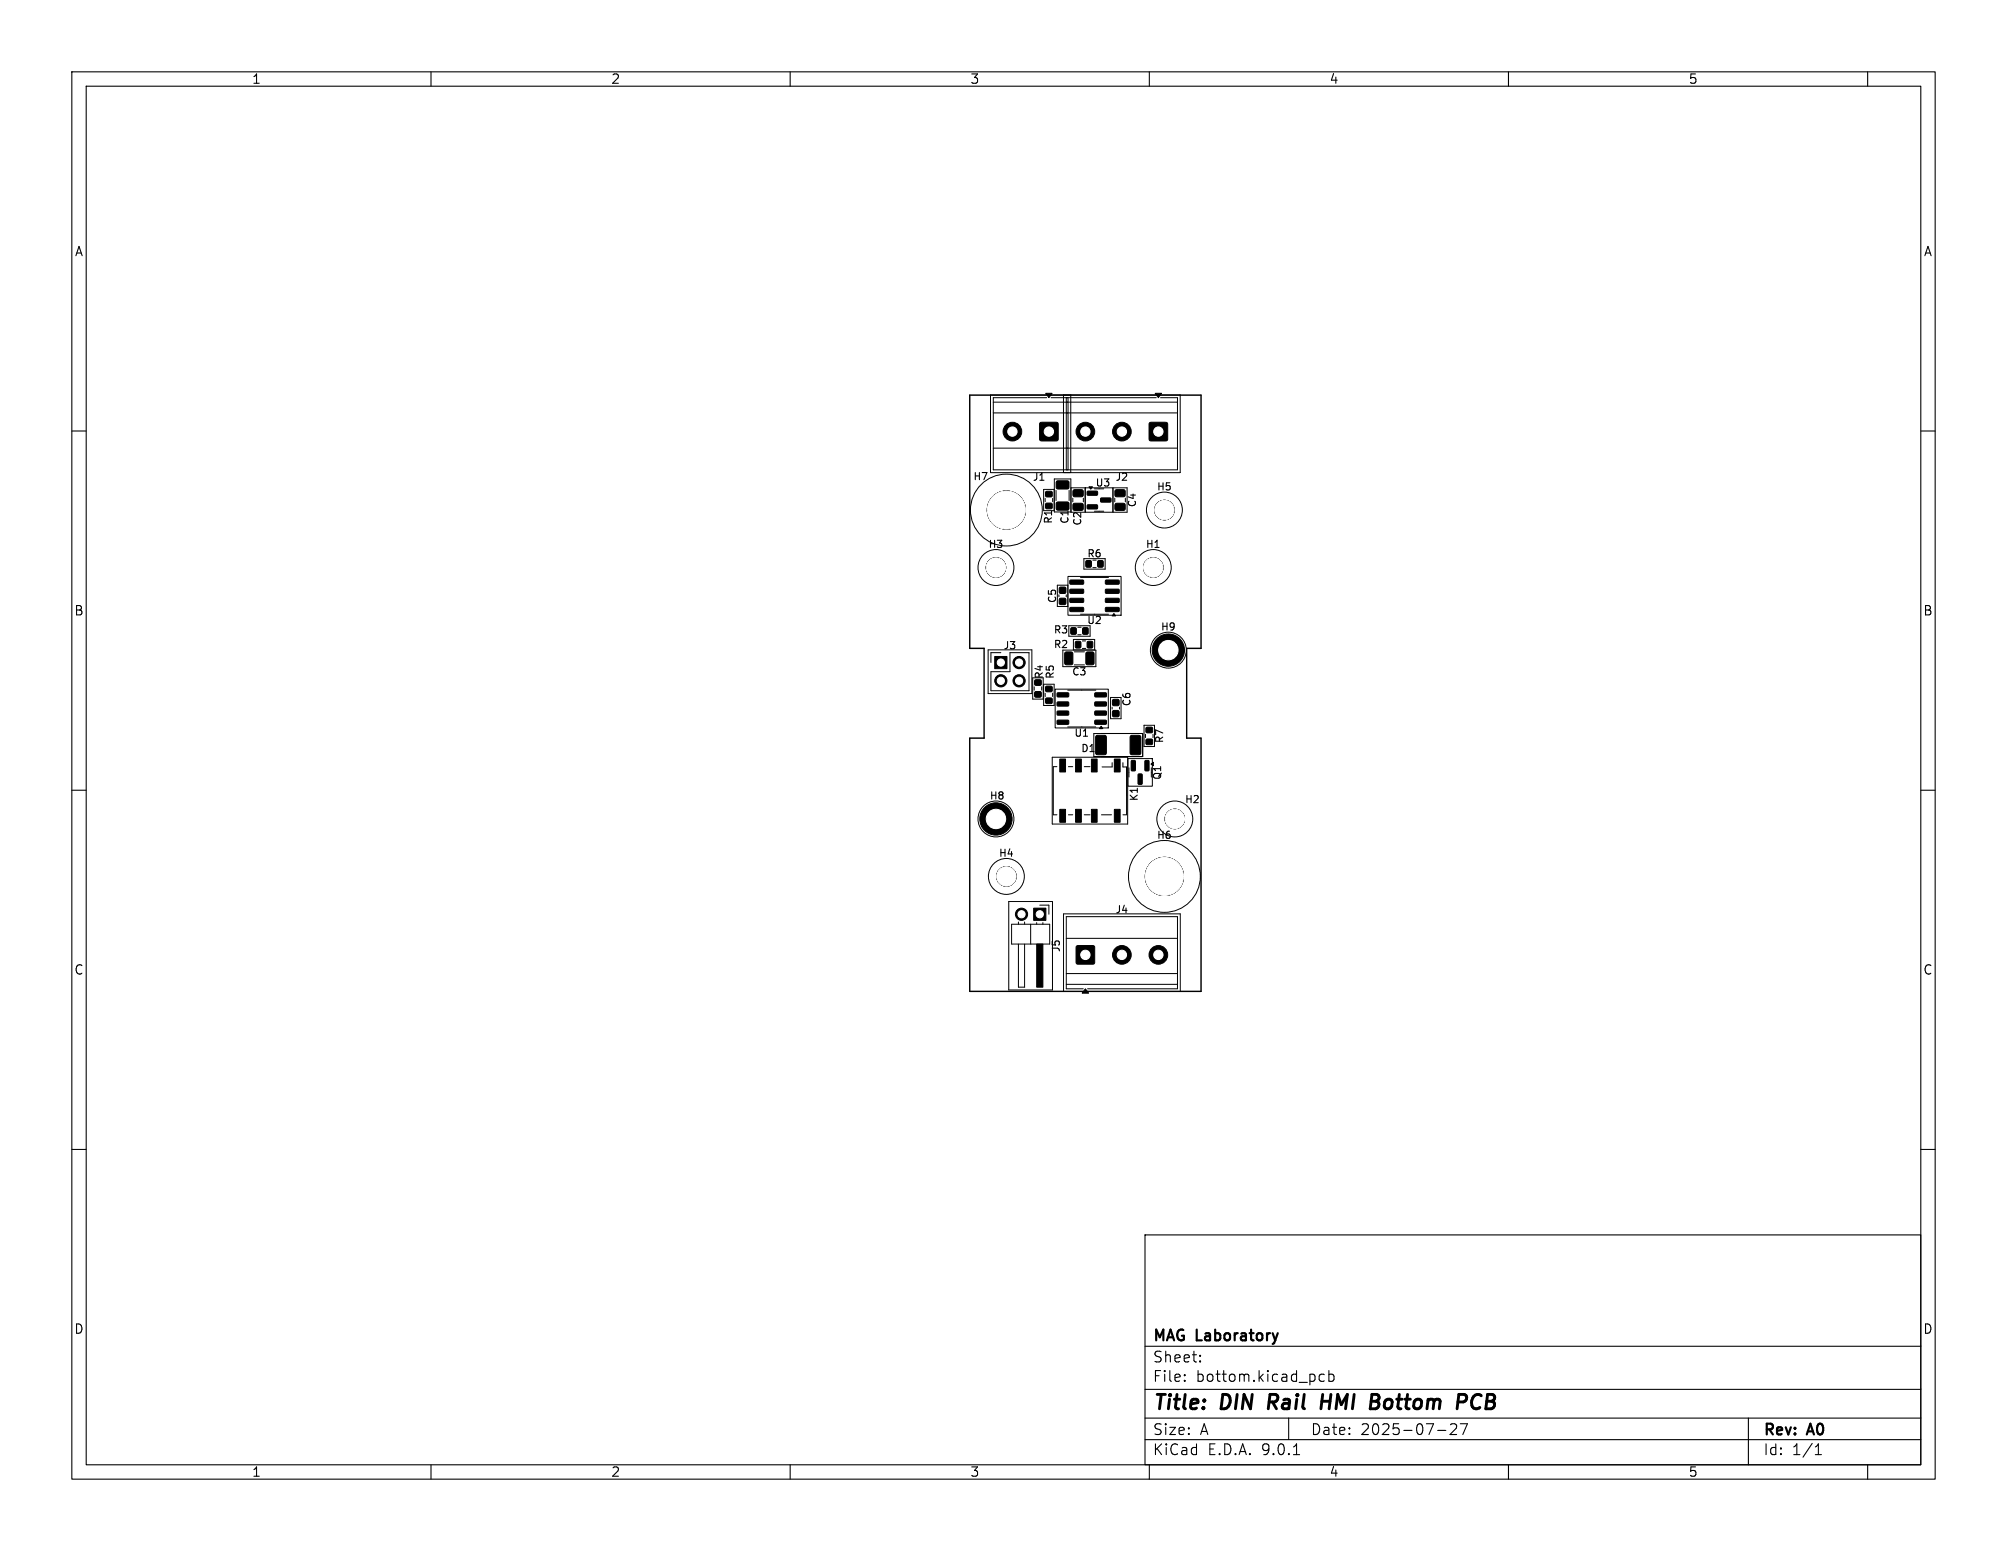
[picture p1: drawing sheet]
<svg xmlns="http://www.w3.org/2000/svg" width="279mm" height="216mm" viewBox="0 0 279 216" stroke-linecap="round" stroke-linejoin="round" font-family="sans-serif">
<defs><g id="words">
<g font-size="2.8">
<text x="160.4" y="196.8">Title:</text>
<text x="170.1" y="196.8">DIN</text>
<text x="177.4" y="196.8">Rail</text>
<text x="185.6" y="196.8">HMI</text>
<text x="193.2" y="196.8">Bottom</text>
<text x="206.1" y="196.8">PCB</text>
</g>
<g font-size="2.1">
<text x="160.4" y="189.9">Sheet:</text>
<text x="160.4" y="187.1">MAG Laboratory</text>
<text x="160.4" y="192.6">File:</text>
<text x="166.5" y="192.6">bottom.kicad_pcb</text>
<text x="160.4" y="202.8">KiCad</text>
<text x="160.4" y="200">Size:</text>
<text x="167" y="200">A</text>
<text x="168.1" y="202.8">E.D.A.</text>
<text x="175.7" y="202.8">9.0.1</text>
<text x="182.4" y="200">Date:</text>
<text x="189.4" y="200">2025-07-27</text>
<text x="245.4" y="200.2">Rev:</text>
<text x="245.4" y="202.8">Id:</text>
<text x="249.5" y="202.8">1/1</text>
<text x="251.8" y="200.2">A0</text>
</g>
<g font-size="1.8">
<text x="35" y="11.9">1</text>
<text x="85" y="11.9">2</text>
<text x="135" y="11.9">3</text>
<text x="185" y="11.9">4</text>
<text x="235" y="11.9">5</text>
<text x="10.3" y="35.9">A</text>
<text x="267.7" y="35.9">A</text>
<text x="10.3" y="85.9">B</text>
<text x="267.7" y="85.9">B</text>
<text x="10.3" y="135.9">C</text>
<text x="267.7" y="135.9">C</text>
<text x="10.3" y="185.9">D</text>
<text x="267.7" y="185.9">D</text>
<text x="35" y="205.8">1</text>
<text x="85" y="205.8">2</text>
<text x="135" y="205.8">3</text>
<text x="185" y="205.8">4</text>
<text x="235" y="205.8">5</text>
</g>
<g font-size="1.4">
<text x="135.4" y="67">H7</text>
<text x="143.7" y="67.1">J1</text>
<text x="152.4" y="67.9">U3</text>
<text x="155.2" y="67.1">J2</text>
<text x="158.3" y="70.7" transform="rotate(-90 158.3 70.7)">C4</text>
<text x="161" y="68.5">H5</text>
<text x="137.5" y="76.5">H3</text>
<text x="146.7" y="73" transform="rotate(-90 146.7 73)">R1</text>
<text x="148.9" y="73" transform="rotate(-90 148.9 73)">C1</text>
<text x="150.7" y="73.3" transform="rotate(-90 150.7 73.3)">C2</text>
<text x="151.3" y="77.8">R6</text>
<text x="159.4" y="76.5">H1</text>
<text x="146.6" y="88.4">R3</text>
<text x="147.2" y="84" transform="rotate(-90 147.2 84)">C5</text>
<text x="151.2" y="87.1">U2</text>
<text x="161.5" y="88">H9</text>
<text x="139.6" y="90.6">J3</text>
<text x="145.4" y="94.6" transform="rotate(-90 145.4 94.6)">R4</text>
<text x="146.6" y="90.4">R2</text>
<text x="146.9" y="94.6" transform="rotate(-90 146.9 94.6)">R5</text>
<text x="149.2" y="94.2">C3</text>
<text x="157.6" y="98.4" transform="rotate(-90 157.6 98.4)">C6</text>
<text x="149.5" y="102.8">U1</text>
<text x="150.4" y="104.9">D1</text>
<text x="162.1" y="103.5" transform="rotate(-90 162.1 103.5)">R7</text>
<text x="137.7" y="111.5">H8</text>
<text x="158.6" y="111.6" transform="rotate(-90 158.6 111.6)">K1</text>
<text x="161.8" y="108.6" transform="rotate(-90 161.8 108.6)">Q1</text>
<text x="164.9" y="112">H2</text>
<text x="139" y="119.5">H4</text>
<text x="161" y="117">H6</text>
<text x="155.2" y="127.3">J4</text>
<text x="147.7" y="132.6" transform="rotate(-90 147.7 132.6)">J5</text>
</g>
</g></defs>
<g fill="none" stroke="#000" stroke-width=".15">
<path d="M10 10h259.4v195.9h-259.4zM12 12h255.4v191.9h-255.4zM60 10v2M110 10v2M160 10v2M210 10v2M260 10v2M10 60h2M267.4 60h2M10 110h2M267.4 110h2M10 160h2"/>
<path d="M159.4 171.9h108v32h-108zM267.4 160h2M159.4 197.4h108M159.4 193.4h108M159.4 187.4h108M164.9 192.1l.1 .1-.1 .1M164.9 192.1v.1v.1M164.9 191.4v.1M164.9 192.1v.2M164.9 191.4h.1l-.1 .1M167.1 189.4v.1v.1M167.1 189.4l-.1 .1 .1 .1"/>
<path d="M167.1 188.7v.1M167.1 189.4v.2M167.1 188.7h-.1l.1 .1M179.4 197.4v3M184.4 191.4l-.5-.1-.3 .3v.4l.2 .2 .1 .1 .5-.1M185 191.4l.4-.1 .3 .3v.4l-.1 .2-.2 .1-.4-.1M185 190.8v1.5M200.1 199.1h1.2M201.9 198.3l.2-.1 .5 .1a.41 .41 0 0 1 .1 .5l-.8 .9h.9M203.3 198.2h1l-.7 1.5M243.4 197.4v6.5M60 203.9v2"/>
<path d="M110 203.9v2M159.4 200.4h108M160 203.9v2M180.1 202.5h.8M210 203.9v2M252.7 202.5h.9M252.7 201.4l.4-.4v1.5M260 203.9v2"/>
</g>
<path d="M176.8 194.1l-.2 2M184 195.1h1.2M184.1 194.1l-.2 2M191.8 195.2a.53 .53 0 0 1 0 .7M191.8 194.2a.44 .44 0 0 1 .1 .7M203.9 194.1l.1 .1a.54 .54 0 0 1-.1 .9M205.4 194.2a1.28 1.28 0 0 0-.3 1.8l.3 .1" fill="none" stroke="#000" stroke-width=".4"/>
<g fill="none" stroke="#000" stroke-width=".14">
<path d="M137.9 55h26.4v10.8h-26.4zM138.3 57.5h25.6M138.3 56h25.6M145.7 55.4h-7.4v10h25.6v-10h-2.3M146.3 55.4h14.7M148 55v10.8M148.4 55.4v10M148.7 55.4v10M149.1 55v10.8M138.3 62.4h25.6M145.5 69.4v.4M146.5 69.4v.4"/>
<path d="M146.7 68.1h-1.4v3M146.8 66.7h2.3v4.6h-2.3zM147 68.3v1.4M148.8 68.3v1.4M149.1 67.9h2v3.4h-2zM149.3 69.3v.6M150.8 69.3v.6M150.9 77.8h3v1.4h-3zM151.1 67.9h3.8v3.4h-3.8zM152.1 79h.5M152.4 71.2h1.3M154.9 67.9h2v3.4h-2z"/>
<path d="M155.2 69.3v.6M156.7 69.3v.6M137.6 90.5h6v6.1h-6zM137.9 93.5h2.7v-2.7h2.6v5.4h-5.3zM139.3 90.8h-1.4v1.4M143.8 94.4h1.4v2.9h-1.4zM144 95.6v.5M145 95.6v.5M145.3 95.2h1.4v3h-1.4zM145.5 96.5v.5M146.5 96.5v.5M146.9 95.9h7.4v5.4h-7.4z"/>
<path d="M147.2 81.5h1.5v2.9h-1.5zM148 90.5h4.6v2.3h-4.6zM148.4 82.8v.3M148.6 96.1h3.9M148.7 80.2h7.4v5.4h-7.4zM148.8 87.1h3v1.5h-3M149.4 89h3v1.5h-3zM149.5 90.7h1.5M149.5 92.6h1.5M150 88.4h.5M150 87.3h.5M150.4 85.5h3.9"/>
<path d="M150.4 80.4h3.9M150.7 89.2h.4M150.7 90.3h.4M154.6 97.1h1.5v2.9h-1.5zM154.8 98.4v.3M155.8 98.4v.3M146.5 105.4h10.5v9.3h-10.5zM147.1 106.7h-.5v6.7h.5M148.6 101.2h3.9M148.7 113.4h.6M148.7 106.7h.6M150.9 113.4h.8"/>
<path d="M150.9 106.7h.8M152.3 102.1h6.8v3.2h-6.8zM153.3 113.4h1.4M154.8 106.2v.6h-1.4M156.3 106.2v.6h.5v6.6h-.5M157 105.6h3.4v3.8h-3.4zM157.2 106.9v1.3M159.3 101h1.4v2.9h-1.4zM159.5 102.2v.5M160.3 106.9v1.3M160.5 102.2v.5M140.4 125.5h6.1v12.3h-6.1z"/>
<path d="M140.8 128.7h5.3v2.7h-5.3zM141.8 128.3v.4M141.8 131.4v6h.8v-6M142.6 128.3v.4M143.5 128.7v2.7M144.3 128.4v.3M144.7 126h1.3v1.3M145.2 128.4v.3M148.1 127.2h16.2v10.8h-16.2zM148.4 130.6h15.5M148.4 135.5h15.5M148.4 137h15.5"/>
<path d="M150.8 137.6h-2.4v-10h15.5v10h-12.5"/>
<circle cx="138.6" cy="79" r="2.5"/>
<circle cx="140.1" cy="71" r="5"/>
<circle cx="160.5" cy="79" r="2.5"/>
<circle cx="162.1" cy="71" r="2.5"/>
<circle cx="162.6" cy="90.5" r="2.5"/>
<circle cx="138.6" cy="114" r="2.5"/>
<circle cx="163.5" cy="114" r="2.5"/>
<circle cx="140.1" cy="122" r="2.5"/>
<circle cx="162.1" cy="122" r="5"/>
</g>
<g fill="#000" stroke="#000" stroke-width=".14">
<path d="M145.6 54.8h.9l-.5 .6zM160.8 54.8h.9l-.4 .6zM145.6 68.4h.8v.7h-.8zM145.6 70.1h.8v.7h-.8zM147.1 69.9h1.6l.1 .2v.8l-.2 .1h-1.4l-.2-.2zM147.1 67l1.6-.1 .1 .3v.7l-.2 .2h-1.4l-.2-.3zM144.8 58.9l.2-.1 2.2 .1 .1 .1-.1 2.3-.1 .1-2.3-.1-.1-.2zM149.4 70.1h1.3l.1 .2v.6l-.2 .2-1.1-.1-.1-.2zM149.4 68.2h1.3l.1 .2v.6l-.2 .2-1.1-.1-.1-.2zM151.2 78.1h.7v.8h-.7zM151.4 70.3h1.3l.1 .5-.1 .1-1.3-.1-.1-.1zM151.4 68.4h1.3l.1 .5-.1 .1-1.3-.1-.1-.1z"/>
<path d="M151.6 67.8h.5l-.3 .3zM152.9 78.1h.6v.8h-.6zM153.2 69.3h1.4l.1 .5-.2 .1h-1.2l-.1-.1zM155.3 70.1h1.2l.2 .2-.1 .6-.2 .2-1-.1-.2-.2zM155.3 68.2h1.2l.2 .2-.1 .6-.2 .2-1-.1-.2-.2zM160 58.9l.2-.1 2.3 .1 .1 .1-.1 2.3-.2 .1-2.3-.1v-.2zM138.5 91.4h1.7v1.7h-1.7zM144.1 96.3h.8v.7h-.8zM144.1 94.7h.8v.7h-.8zM145.6 95.6h.8v.6h-.8zM145.6 97.2h.8v.7h-.8zM147.5 81.8h.8v.7h-.8z"/>
<path d="M147.5 83.3h.8v.8h-.8zM147.2 96.5l1.5-.1 .1 .5-.2 .1h-1.4l-.1-.1zM147.2 97.7h1.5l.1 .5-.2 .1h-1.4l-.1-.2zM147.2 99h1.5l.1 .5-.2 .1h-1.4l-.1-.2zM148.3 90.8l.8-.1 .2 .2 .1 1.4-.2 .2h-.7l-.3-.1zM149.1 87.4h.7v.9h-.7zM149.7 89.3h.7v.9h-.7zM149 80.8l1.8-.1 .1 .5-.2 .1h-1.7l-.1-.1zM149 82h1.8l.1 .5-.2 .1h-1.7l-.1-.1zM149 83.3h1.8l.1 .5-.2 .1h-1.7l-.1-.2zM149 84.6h1.8l.1 .5h-.2h-1.7l-.1-.1zM150.8 87.4h.6v.9h-.6z"/>
<path d="M151.4 89.3h.7v.9h-.7zM151.2 90.8l.9-.1 .2 .2v1.4l-.1 .2h-.8l-.2-.1zM152.4 99h1.5l.1 .5-.1 .1h-1.4l-.1-.2zM152.4 97.7h1.5l.1 .5-.1 .1h-1.4l-.1-.2zM152.4 96.5l1.5-.1 .1 .5-.1 .1h-1.4l-.1-.1zM155.1 85.4l.2 .3h-.5zM154.9 97.4h.8v.8h-.8zM154.9 99h.8v.7h-.8zM153.9 84.6h1.8l.1 .5h-.1h-1.7l-.1-.1zM153.9 83.3h1.8l.1 .5-.1 .1h-1.7l-.1-.2zM153.9 82h1.8l.1 .5-.1 .1h-1.7l-.1-.1zM153.9 80.8l1.8-.1 .1 .5-.1 .1h-1.7l-.1-.1z"/>
<path d="M147.5 112.7h.8v1.8h-.8zM147.5 105.7h.8v1.8h-.8zM147.2 100.3l1.5-.1 .1 .5-.2 .1h-1.4l-.1-.1zM149.7 112.7h.8v1.8h-.8zM149.7 105.7h.8v1.8h-.8zM151.9 112.7h.8v1.8h-.8zM151.9 105.7h.8v1.8h-.8zM153.3 101.1l.2 .3h-.4zM152.6 102.4h1.2l.2 .1v2.3l-.1 .2-1.1 .1-.3-.2zM152.4 100.3l1.5-.1 .1 .5-.1 .1h-1.4l-.1-.1zM155.1 112.7h.8v1.8h-.8zM155.1 105.7h.8v1.8h-.8z"/>
<path d="M157.5 105.9l.4-.1 .2 .1v1.3l-.1 .1-.5-.1zM157.4 102.4h1.2l.2 .1v2.3l-.1 .2-1.1 .1-.3-.2zM158.5 107.8l.4-.1 .1 .1v1.2l-.1 .2-.5-.1zM159.4 105.9l.4-.1 .2 .1v1.3l-.1 .1-.5-.1zM159.6 102.9h.8v.7h-.8zM159.6 101.3h.8v.7h-.8zM160.2 106.4l.4-.3v.5zM143.9 126.4h1.7v1.7h-1.7zM144.3 131.4h.9v6h-.9zM149.9 131.7l.2-.1 2.2 .1 .1 .2-.1 2.2-.2 .1-2.2-.1-.1-.1zM151.1 137.6l.4 .7h-.8z"/>
<circle cx="138.6" cy="79" r="1.35"/>
<circle cx="140.1" cy="71" r="2.65"/>
<circle cx="140.9" cy="60.1" r=".65"/>
<circle cx="140.9" cy="60.1" r="1.3"/>
<circle cx="146" cy="60.1" r=".65"/>
<circle cx="151.1" cy="60.1" r=".65"/>
<circle cx="151.1" cy="60.1" r="1.3"/>
<circle cx="156.2" cy="60.1" r=".65"/>
<circle cx="156.2" cy="60.1" r="1.3"/>
<circle cx="160.6" cy="79" r="1.35"/>
<circle cx="161.3" cy="60.1" r=".65"/>
<circle cx="162.1" cy="71" r="1.35"/>
<circle cx="139.3" cy="94.8" r=".85"/>
<circle cx="139.3" cy="94.8" r=".5"/>
<circle cx="139.3" cy="92.2" r=".5"/>
<circle cx="141.9" cy="94.8" r=".85"/>
<circle cx="141.9" cy="92.2" r=".85"/>
<circle cx="141.9" cy="94.8" r=".5"/>
<circle cx="141.9" cy="92.2" r=".5"/>
<circle cx="162.6" cy="90.5" r="2.25"/>
<circle cx="162.6" cy="90.5" r="1.35"/>
<circle cx="138.6" cy="114" r="2.25"/>
<circle cx="138.6" cy="114" r="1.35"/>
<circle cx="163.6" cy="114" r="1.35"/>
<circle cx="140.1" cy="122" r="1.35"/>
<circle cx="142.2" cy="127.3" r=".85"/>
<circle cx="142.2" cy="127.3" r=".5"/>
<circle cx="144.7" cy="127.3" r=".5"/>
<circle cx="151.1" cy="132.9" r=".65"/>
<circle cx="156.2" cy="132.9" r=".65"/>
<circle cx="156.2" cy="132.9" r="1.3"/>
<circle cx="161.3" cy="132.9" r=".65"/>
<circle cx="161.3" cy="132.9" r="1.3"/>
<circle cx="162.1" cy="122" r="2.65"/>
</g>
<path d="M135 55h32.2v35.3h-2v12.5h2v35.2h-32.2v-35.2h2v-12.5h-2z" fill="none" stroke="#000" stroke-width=".2"/>
<g fill="#fff" stroke="#fff" stroke-width=".14">
<circle cx="162.1" cy="71" r="1.35"/>
<circle cx="160.6" cy="79" r="1.35"/>
<circle cx="142.2" cy="127.3" r=".5"/>
<circle cx="144.7" cy="127.3" r=".5"/>
<circle cx="151.1" cy="132.9" r=".65"/>
<circle cx="156.2" cy="132.9" r=".65"/>
<circle cx="161.3" cy="132.9" r=".65"/>
<circle cx="140.1" cy="122" r="1.35"/>
<circle cx="146" cy="60.1" r=".65"/>
<circle cx="140.9" cy="60.1" r=".65"/>
<circle cx="141.9" cy="94.8" r=".5"/>
<circle cx="139.3" cy="94.8" r=".5"/>
<circle cx="141.9" cy="92.2" r=".5"/>
<circle cx="139.3" cy="92.2" r=".5"/>
<circle cx="162.1" cy="122" r="2.65"/>
<circle cx="163.6" cy="114" r="1.35"/>
<circle cx="162.6" cy="90.5" r="1.35"/>
<circle cx="138.6" cy="79" r="1.35"/>
<circle cx="140.1" cy="71" r="2.65"/>
<circle cx="138.6" cy="114" r="1.35"/>
<circle cx="161.3" cy="60.1" r=".65"/>
<circle cx="156.2" cy="60.1" r=".65"/>
<circle cx="151.1" cy="60.1" r=".65"/>
</g>
<use href="#words"/>
</svg>
